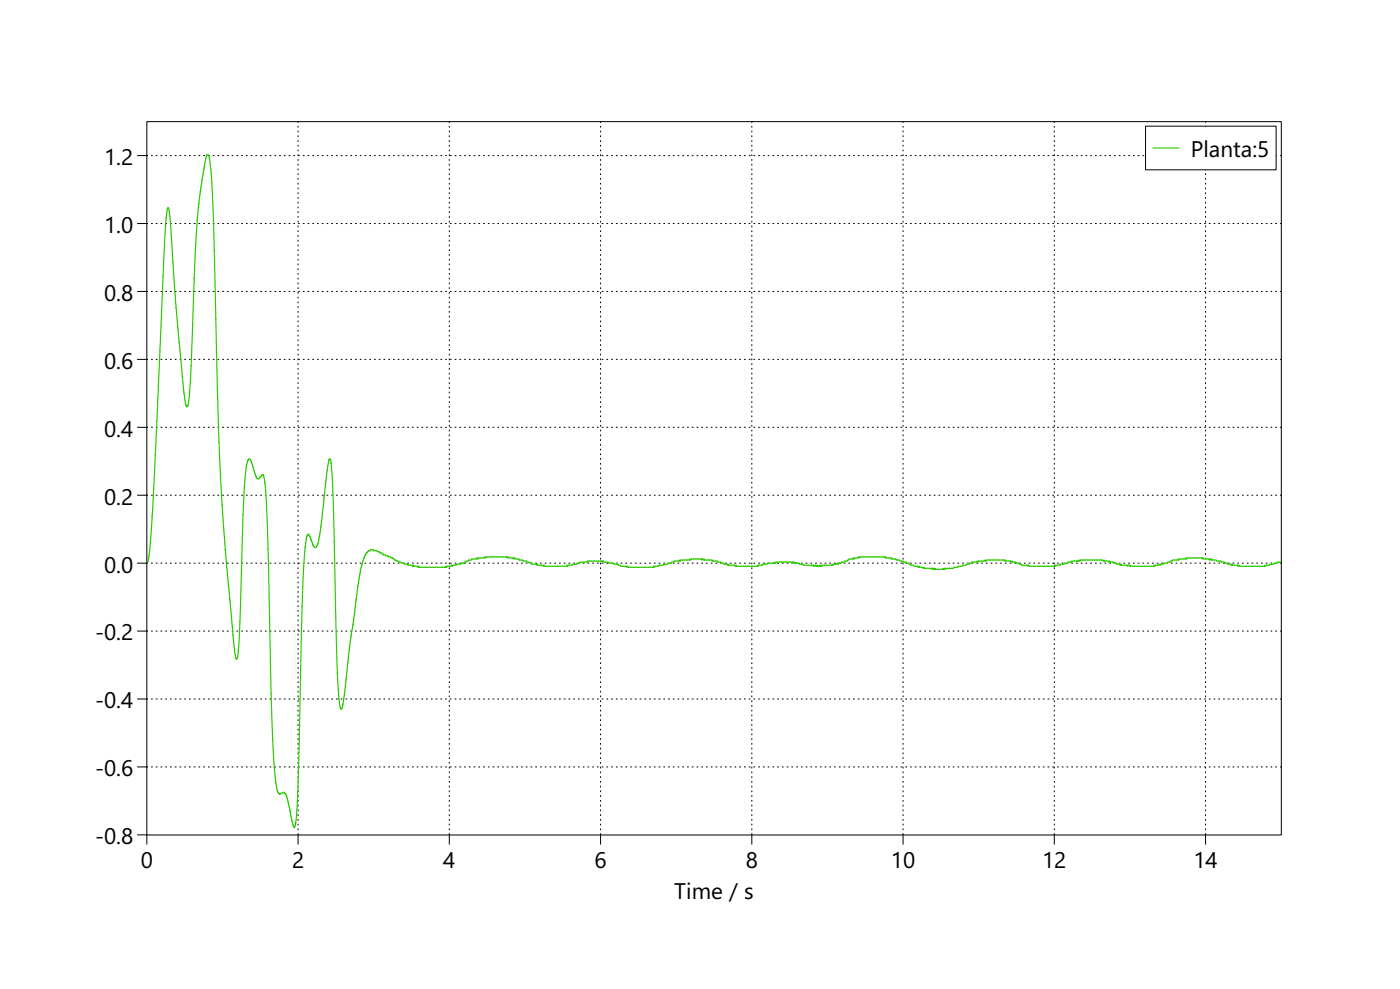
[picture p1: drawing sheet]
<svg xmlns="http://www.w3.org/2000/svg" width="210mm" height="148mm" viewBox="0 0 210 148" stroke-linecap="round" stroke-linejoin="round" font-family="sans-serif">
<defs><g id="words">
<g font-size="3.4">
<text x="178.5" y="23.6">Pl</text>
<text x="181.3" y="23.6">anta:5</text>
<text x="15.6" y="24.7">1.2</text>
<text x="15.6" y="34.9">1.0</text>
<text x="15.6" y="45.1">0.8</text>
<text x="15.6" y="55.2">0.6</text>
<text x="15.6" y="65.4">0.4</text>
<text x="15.6" y="75.6">0.2</text>
<text x="15.6" y="85.8">0.0</text>
<text x="14.2" y="96">-0.2</text>
<text x="14.2" y="106.1">-0.4</text>
<text x="14.2" y="116.3">-0.6</text>
<text x="14.2" y="126.5">-0.8</text>
<text x="21.1" y="130.1">0</text>
<text x="43.8" y="130.1">2</text>
<text x="66.5" y="130.1">4</text>
<text x="89.1" y="130.1">6</text>
<text x="111.8" y="130.1">8</text>
<text x="133.6" y="130.1">10</text>
<text x="156.3" y="130.1">12</text>
<text x="178.9" y="130.1">14</text>
<text x="101.1" y="134.6">Time / s</text>
</g>
</g></defs>
<g fill="none" stroke="#000" stroke-width=".15">
<path d="M22 18.2h170.1v106.9h-170.1zM20.6 33.5h1.4M20.6 23.3h1.4M20.6 53.8h1.4M20.6 43.7h1.4M20.6 74.2h1.4M20.6 64h1.4M20.6 94.5h1.4M20.6 84.4h1.4M20.6 114.9h1.4M20.6 104.7h1.4M20.6 125.1h1.4v1.3"/>
<path d="M44.7 125.1v1.3M67.4 125.1v1.3M90 125.1v1.3M112.7 125.1v1.3M135.4 125.1v1.3M158.1 125.1v1.3M180.7 125.1v1.3"/>
</g>
<g fill="none" stroke="#000" stroke-width=".15" stroke-dasharray=".1 .6">
<path d="M44.7 18.2v106.9M67.4 18.2v106.9M90 18.2v106.9M112.7 18.2v106.9M135.4 18.2v106.9M158.1 18.2v106.9M180.7 18.2v106.9M22 33.5h170.1M22 23.3h170.1M22 53.8h170.1M22 43.7h170.1M22 74.2h170.1"/>
<path d="M22 64h170.1M22 94.5h170.1M22 84.4h170.1M22 114.9h170.1M22 104.7h170.1"/>
</g>
<path d="M192.1 84.2h-.6v.2h-.5v.1h-.7v.2h-.5v.1h-.1v-.1h-.1v.1h-3.8v-.1h-.2v.1v-.1h-.9v-.2l-.1 .2v-.2h-.5v-.1h-.5v-.2h-.5v-.1h-.7v-.2h-.7v-.2l-.1 .2h-.1v-.2l-.2 .2v-.2h-.9v-.1h-.1v.1h-.1v-.1h-2.2v.1h-.1l-.1-.1v.1h-1.1v.2l-.1-.2v.2h-.8v.2h-.3v.1h-.5v.2h-.6v.1h-.4v.2l-.1-.2h-.1v.2h-.6v.1l-.1-.1h-.1v.1h-3.5v-.1l-.2 .1v-.1h-.2l-.1 .1v-.1h-.9v-.2v.2h-.2v-.2h-.4v-.1h-.5v-.2h-.6v-.1v.1h-.2v-.1h-.6v-.2l-.1 .2h-.1v-.2h-3.4v.2v-.2h-.1v.2h-.2l-.1-.2v.2h-.9v.1l-.1-.1v.1h-.6v.2h-.4v.1h-.7v.2h-.6v.1h-.1v-.1l-.1 .1h-3.8v-.1h-.2v.1v-.1h-1v-.2h-.3v-.1h-.5v-.2h-.5v-.1h-.1v.1h-.2v-.1h-.7v-.2h-.1v.2l-.1-.2h-2.7v.2l-.2-.2v.2h-1v.1l-.2-.1v.1h-.8v.2h-.3v.1h-.5v.2h-.6v.1h-.6v.2h-.7v.1h-1.2v.2h-.1v-.2h-.1v.2h-.2v-.2v.2h-1.1v-.2v.2h-.2v-.2l-.2 .2v-.2h-.2v.2v-.2h-1.1v-.1l-.2 .1v-.1h-.6v-.2v.2h-.2v-.2h-.6v-.1h-.5v-.2h-.2v-.1h-.4v-.2h-.5v-.1h-.5v-.2h-.6v-.2h-.6v-.1h-.1v.1h-.1v-.1h-.7v-.2h-.1v.2v-.2h-3.8v.2l-.2-.2v.2h-.6v.1l-.1-.1h-.1v.1h-.6v.2h-.3v.2h-.3v.1h-.5v.2h-.5v.1l-.1-.1h-.1v.1h-.6v.2l-.2-.2v.2h-1.4v.1h-.1v-.1h-.1v.1h-.2v-.1l-.1 .1h-.2v-.1l-.1 .1h-.1v-.1h-.1v.1h-.2v-.1h-.1v.1h-.1v-.1h-1.5v-.2h-.6v-.1h-.6v-.2v.2h-.2v-.2h-.1v.2l-.1-.2h-2.5v.2h-.1l-.1-.2v.2h-1.1v.1h-.6v.2h-.7v.1h-.1v-.1l-.1 .1h-3.1v-.1l-.2 .1v-.1h-1v-.2l-.1 .2v-.2h-.6v-.1h-.4v-.2h-.5v-.1h-.7v-.2v.2h-.2v-.2h-1.1v-.2v.2h-.2v-.2h-.2v.2v-.2h-1.6v.2h-.2l-.1-.2v.2h-1.3v.2h-.1l-.1-.2v.2h-.8v.1h-.4v.2h-.5v.1h-.6v.2h-.8v.1h-.6v.2l-.1-.2h-.1v.2h-3.7v-.2h-.2v.2v-.2h-.9v-.1h-.4v-.2h-.6v-.1h-.9v-.2h-.8v-.1h-.1v.1v-.1h-2v.1l-.1-.1h-.1v.1h-1.1v.2h-.5v.1h-.7v.2h-.6v.1h-.2v-.1l-.1 .1h-3.3v-.1l-.2 .1v-.1h-.8v-.2h-.1v.2h-.1v-.2h-.7v-.1h-.4v-.2h-.4v-.1h-.5v-.2h-.6v-.2h-.6v-.1l-.2 .1v-.1h-.8v-.2h-.2v.2v-.2h-3.2v.2l-.2-.2v.2h-.9v.1l-.3-.1v.1h-.7v.2h-.5v.2h-.3v.1h-.3v.2h-.5v.1h-.7v.2h-.5v.1l-.1-.1h-.1v.1h-.7v.2h-.1v-.2l-.1 .2h-4v-.2h-.1l-.1 .2v-.2h-.6v-.1v.1h-.2v-.1h-.6v-.2h-.6v-.1h-.4v-.2h-.4v-.1h-.4v-.2h-.2v-.2h-.3v-.1h-.3v-.2h-.4v-.1h-.4v-.2h-.4v-.1h-.2v-.2h-.3v-.1h-.3v-.2h-.6v-.2h-.5v.2h-.3v.2l-.3 .1-.3 .6-.7 2.7-1 7.6-.5 3.2-.9 8.4-.2 .9h-.2l-.4-2.3-.2-5.5-.6-25.3-.2-3.7-.1-.6h-.3l-.3 2.3-.9 8.1-.5 2.4-.2 .4h-.3l-.6-1.7-.3-.3-.3 .6-.2 2.1-.4 9-.6 27.2-.3 3.9-.1 .9-.2 .3-.3-.9-.8-3.9-.2-.3h-.2v-.2h-.3v.2h-.3v.1h-.1v-.1h-.2l-.2-.8-.2-1.4-.5-7.8-.6-26.6-.4-8.9-.1-1.2-.2-1.1-.4 .2-.2 .4h-.4l-1-2.9h-.3l-.2 .7-.3 3-.8 21.5-.2 3.5-.1 1.2h-.2l-.2-1.1-1.4-14.3-.6-9.5-.5-12.4-.8-32.1-.4-4.7-.2-1.4h-.3l-.2 .8-.7 3.9-.5 4.8-.4 7.6-.6 15.8-.2 3.3-.3 1.6h-.2l-.1-.7-.3-2.5-1.1-11.7-.8-12-.3-3h-.2l-.1 .4-.4 6.2-1.6 37.5-.5 7.1-.3 1.8-.1 .3h-.1" fill="none" stroke="#29cc00" stroke-width=".17"/>
<path d="M171.8 18.9h19.5v6.5h-19.5z" fill="#fff" stroke="#000" stroke-width=".15"/>
<path d="M172.8 22.2h4" fill="none" stroke="#29cc00" stroke-width=".17"/>
<use href="#words"/>
</svg>
